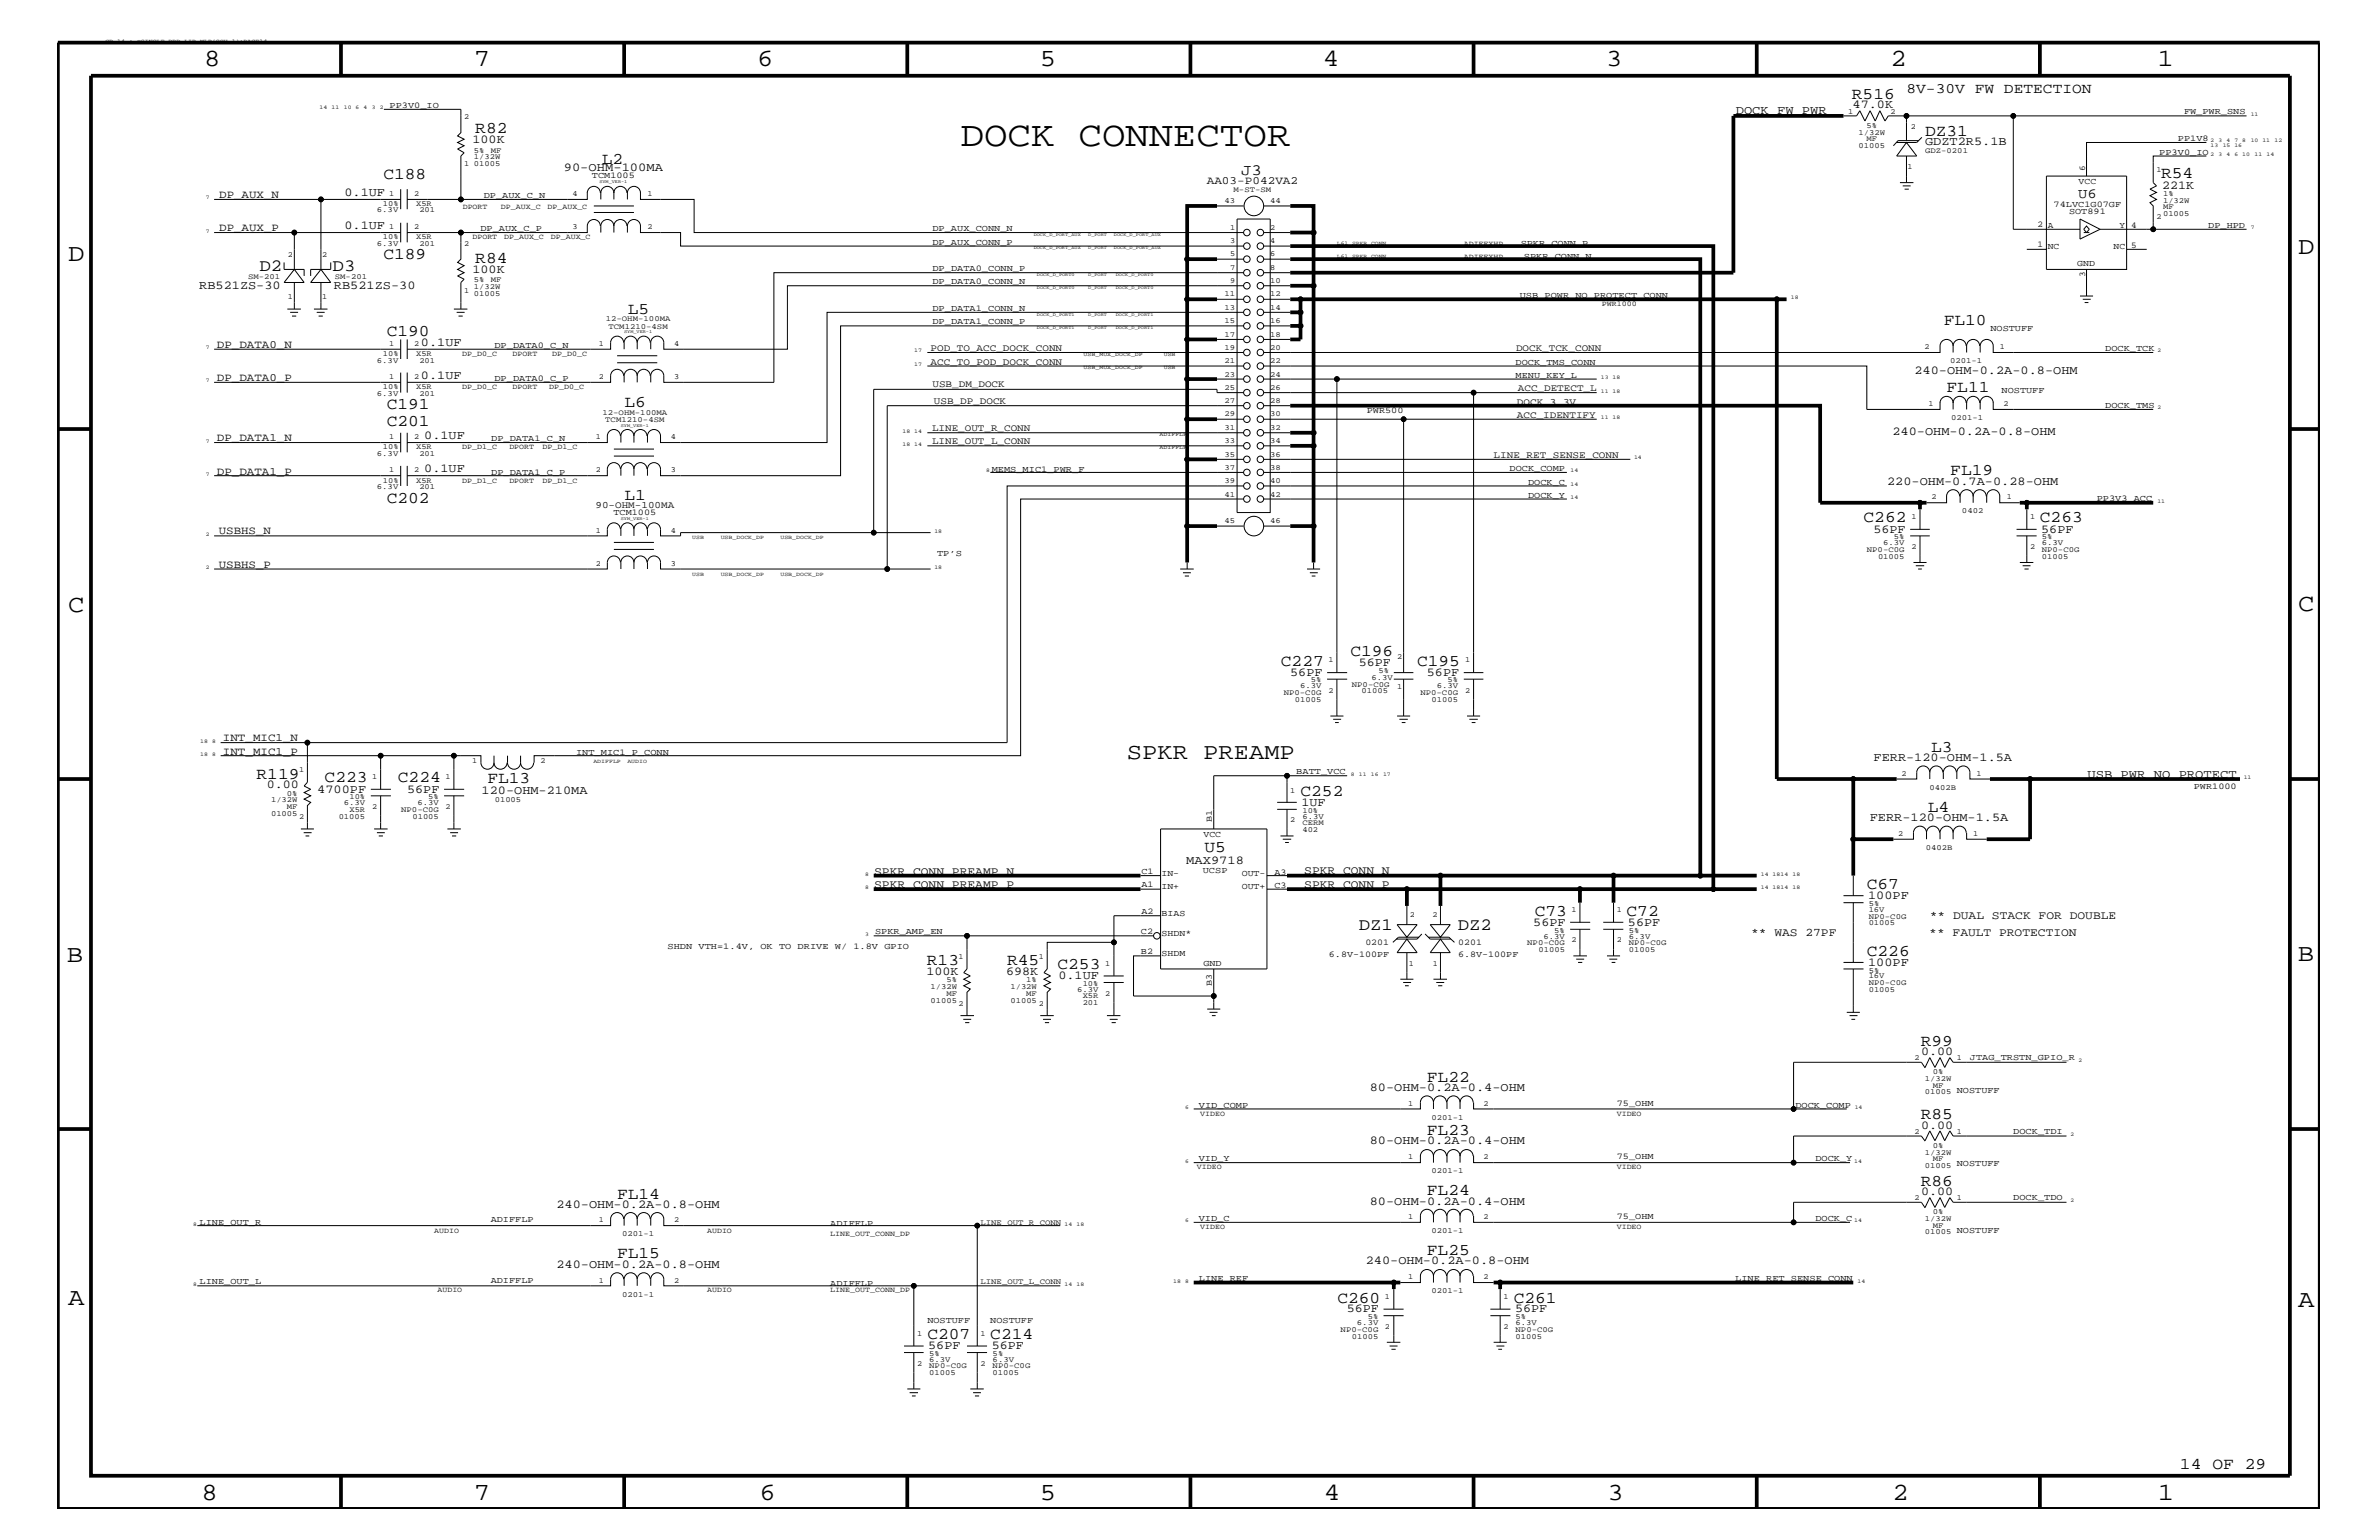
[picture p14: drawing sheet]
<svg xmlns="http://www.w3.org/2000/svg" width="432mm" height="279mm" viewBox="0 0 432 279" stroke-linecap="round" stroke-linejoin="round" font-family="sans-serif">
<defs><g id="words">
<text font-size="6.4" x="174.3" y="26.4">DOCK CONNECTOR</text>
<g font-size="4.5">
<text x="37.1" y="12.1">8</text>
<text x="86" y="12.1">7</text>
<text x="137.4" y="12.1">6</text>
<text x="188.7" y="12.1">5</text>
<text x="240.1" y="12.1">4</text>
<text x="291.5" y="12.1">3</text>
<text x="343.2" y="12.1">2</text>
<text x="391.6" y="12.1">1</text>
<text x="12.4" y="47.3">D</text>
<text x="417.2" y="46.2">D</text>
<text x="12.4" y="111">C</text>
<text x="417.2" y="110.8">C</text>
<text x="12.1" y="174.5">B</text>
<text x="417.1" y="174.4">B</text>
<text x="12.4" y="236.8">A</text>
<text x="417.2" y="237.2">A</text>
<text x="36.6" y="272.1">8</text>
<text x="86" y="272.1">7</text>
<text x="137.8" y="272.1">6</text>
<text x="188.7" y="272.1">5</text>
<text x="240.3" y="272.1">4</text>
<text x="291.8" y="272.1">3</text>
<text x="343.5" y="272.1">2</text>
<text x="391.7" y="272.1">1</text>
</g>
<text font-size="4.1" x="204.6" y="137.8">SPKR PREAMP</text>
<g font-size="3.1">
<text x="47.1" y="49.2">D2</text>
<text x="60.4" y="49.2">D3</text>
<text x="246.6" y="168.7">DZ1</text>
<text x="264.6" y="168.7">DZ2</text>
</g>
<g font-size="3">
<text x="336.1" y="18">R516</text>
<text x="86.3" y="24.2">R82</text>
<text x="109.2" y="29.7">L2</text>
<text x="349.4" y="24.7">DZ31</text>
<text x="69.6" y="32.5">C188</text>
<text x="392.3" y="32.4">R54</text>
<text x="69.6" y="47">C189</text>
<text x="86.3" y="47.8">R84</text>
<text x="114" y="56.9">L5</text>
<text x="352.8" y="59">FL10</text>
<text x="70.2" y="60.9">C190</text>
<text x="353.3" y="71.1">FL11</text>
<text x="70.2" y="74.3">C191</text>
<text x="70.2" y="77.2">C201</text>
<text x="113.4" y="73.9">L6</text>
<text x="354" y="86.2">FL19</text>
<text x="70.2" y="91.2">C202</text>
<text x="113.4" y="90.8">L1</text>
<text x="338.2" y="94.8">C262</text>
<text x="370.2" y="94.8">C263</text>
<text x="245.1" y="119">C196</text>
<text x="232.5" y="120.8">C227</text>
<text x="257.2" y="120.8">C195</text>
<text x="350.5" y="136.4">L3</text>
<text x="46.6" y="141.3">R119</text>
<text x="58.9" y="141.9">C223</text>
<text x="72.2" y="141.9">C224</text>
<text x="88.5" y="142.1">FL13</text>
<text x="236.1" y="144.4">C252</text>
<text x="349.9" y="147.3">L4</text>
<text x="218.6" y="154.6">U5</text>
<text x="338.8" y="161.3">C67</text>
<text x="278.6" y="166.1">C73</text>
<text x="295.2" y="166.1">C72</text>
<text x="338.8" y="173.4">C226</text>
<text x="168.2" y="175.1">R13</text>
<text x="182.8" y="175.1">R45</text>
<text x="191.9" y="175.8">C253</text>
<text x="348.6" y="189.8">R99</text>
<text x="259" y="196.3">FL22</text>
<text x="348.6" y="203.1">R85</text>
<text x="259" y="205.9">FL23</text>
<text x="348.6" y="215.2">R86</text>
<text x="112" y="217.5">FL14</text>
<text x="259" y="216.9">FL24</text>
<text x="259" y="227.7">FL25</text>
<text x="112" y="228.3">FL15</text>
<text x="242.7" y="236.3">C260</text>
<text x="274.7" y="236.3">C261</text>
<text x="168.3" y="242.9">C207</text>
<text x="179.7" y="242.9">C214</text>
<text x="395.7" y="266.5">14 OF 29</text>
</g>
<text font-size="2.9" x="225.3" y="31.8">J3</text>
<text font-size="2.6" x="346" y="16.8">8V-30V FW DETECTION</text>
<text font-size="2.5" x="377.2" y="35.8">U6</text>
<g font-size="2.2">
<text x="315" y="20.8">DOCK_FW_PWR</text>
<text x="336.3" y="19.7">47.0K</text>
<text x="85.8" y="26">100K</text>
<text x="349.4" y="26.4">GDZT2R5.1B</text>
<text x="62.5" y="35.5">0.1UF</text>
<text x="102.3" y="31.1">90-OHM-100MA</text>
<text x="392.4" y="34.2">221K</text>
<text x="62.5" y="41.6">0.1UF</text>
<text x="36.2" y="52.4">RB521ZS-30</text>
<text x="60.6" y="52.4">RB521ZS-30</text>
<text x="85.8" y="49.6">100K</text>
<text x="76.4" y="62.8">0.1UF</text>
<text x="76.4" y="68.8">0.1UF</text>
<text x="347.5" y="67.9">240-OHM-0.2A-0.8-OHM</text>
<text x="77" y="79.7">0.1UF</text>
<text x="343.5" y="78.9">240-OHM-0.2A-0.8-OHM</text>
<text x="77" y="85.7">0.1UF</text>
<text x="342.5" y="87.9">220-OHM-0.7A-0.28-OHM</text>
<text x="340" y="96.6">56PF</text>
<text x="370.5" y="96.6">56PF</text>
<text x="234.2" y="122.6">56PF</text>
<text x="246.6" y="120.8">56PF</text>
<text x="259" y="122.6">56PF</text>
<text x="48.4" y="143">0.00</text>
<text x="57.6" y="143.8">4700PF</text>
<text x="73.9" y="143.8">56PF</text>
<text x="340.1" y="138.1">FERR-120-OHM-1.5A</text>
<text x="378.9" y="141.1">USB_PWR_NO_PROTECT</text>
<text x="87.4" y="144">120-OHM-210MA</text>
<text x="236.2" y="146.2">1UF</text>
<text x="339.4" y="149">FERR-120-OHM-1.5A</text>
<text x="215.3" y="156.7">MAX9718</text>
<text x="339.1" y="163.1">100PF</text>
<text x="278.3" y="168">56PF</text>
<text x="295.5" y="168">56PF</text>
<text x="168.1" y="176.9">100K</text>
<text x="182.6" y="176.9">698K</text>
<text x="192.1" y="177.7">0.1UF</text>
<text x="339.1" y="175.2">100PF</text>
<text x="348.7" y="191.5">0.00</text>
<text x="248.6" y="198">80-OHM-0.2A-0.4-OHM</text>
<text x="248.6" y="207.6">80-OHM-0.2A-0.4-OHM</text>
<text x="348.7" y="204.8">0.00</text>
<text x="101" y="219.1">240-OHM-0.2A-0.8-OHM</text>
<text x="248.6" y="218.6">80-OHM-0.2A-0.4-OHM</text>
<text x="348.7" y="216.9">0.00</text>
<text x="101" y="230">240-OHM-0.2A-0.8-OHM</text>
<text x="247.9" y="229.4">240-OHM-0.2A-0.8-OHM</text>
<text x="244.4" y="238.1">56PF</text>
<text x="275" y="238.1">56PF</text>
<text x="168.5" y="244.8">56PF</text>
<text x="180" y="244.8">56PF</text>
</g>
<g font-size="2.1">
<text x="158.7" y="161.1">SPKR_CONN_PREAMP_P</text>
<text x="158.7" y="158.7">SPKR_CONN_PREAMP_N</text>
<text x="236.7" y="158.6">SPKR_CONN_N</text>
<text x="236.7" y="161.1">SPKR_CONN_P</text>
<text x="350.3" y="166.7">** DUAL STACK FOR DOUBLE</text>
<text x="317.8" y="169.8">** WAS 27PF</text>
<text x="350.2" y="169.8">** FAULT PROTECTION</text>
</g>
<g font-size="2">
<text x="39.8" y="35.9">DP_AUX_N</text>
<text x="219" y="33.5">AA03-P042VA2</text>
<text x="39.8" y="41.9">DP_AUX_P</text>
<text x="39.4" y="63.1">DP_DATA0_N</text>
<text x="39.4" y="69.2">DP_DATA0_P</text>
<text x="39.4" y="80">DP_DATA1_N</text>
<text x="39.4" y="86.1">DP_DATA1_P</text>
<text x="39.7" y="97">USBHS_N</text>
<text x="39.7" y="103.1">USBHS_P</text>
<text x="40.5" y="134.5">INT_MIC1_N</text>
<text x="40.5" y="136.9">INT_MIC1_P</text>
</g>
<g font-size="1.8">
<text x="168.9" y="63.7">POD_TO_ACC_DOCK_CONN</text>
<text x="275.2" y="63.7">DOCK_TCK_CONN</text>
<text x="168.9" y="66.2">ACC_TO_POD_DOCK_CONN</text>
<text x="169.2" y="70.3">USB_DM_DOCK</text>
<text x="275.5" y="71">ACC_DETECT_L</text>
<text x="169.5" y="73.3">USB_DP_DOCK</text>
<text x="275.3" y="75.8">ACC_IDENTIFY</text>
<text x="275.3" y="73.4">DOCK_3_3V</text>
<text x="169.2" y="80.6">LINE_OUT_L_CONN</text>
<text x="169.2" y="78.3">LINE_OUT_R_CONN</text>
<text x="271.1" y="83.1">LINE_RET_SENSE_CONN</text>
<text x="108.1" y="92.1">90-OHM-100MA</text>
</g>
<g font-size="1.6">
<text x="70.7" y="19.6">PP3V0_IO</text>
<text x="396.4" y="20.6">FW_PWR_SNS</text>
<text x="391.9" y="28.1">PP3V0_IO</text>
<text x="395.3" y="25.6">PP1V8</text>
<text x="87.8" y="35.9">DP_AUX_C_N</text>
<text x="107.4" y="32.4">TCM1005</text>
<text x="377.3" y="33.5">VCC</text>
<text x="378.5" y="31.1" transform="rotate(-90 378.5 31.1)">6</text>
<text x="87.2" y="41.9">DP_AUX_C_P</text>
<text x="169.2" y="41.9">DP_AUX_CONN_N</text>
<text x="369.8" y="41.3">2</text>
<text x="371.7" y="41.3">A</text>
<text x="372.7" y="37.5">74LVC1G07GF</text>
<text x="375.5" y="38.9">SOT891</text>
<text x="384.7" y="41.3">Y</text>
<text x="386.8" y="41.3">4</text>
<text x="400.8" y="41.3">DP_HPD</text>
<text x="169.2" y="44.4">DP_AUX_CONN_P</text>
<text x="276" y="44.6">SPKR_CONN_P</text>
<text x="276.6" y="47">SPKR_CONN_N</text>
<text x="369.8" y="44.8">1</text>
<text x="371.7" y="45.2">NC</text>
<text x="383.6" y="45.2">NC</text>
<text x="386.8" y="45">5</text>
<text x="169.2" y="49.2">DP_DATA0_CONN_P</text>
<text x="169.2" y="51.6">DP_DATA0_CONN_N</text>
<text x="377" y="48.2">GND</text>
<text x="378.5" y="50.3" transform="rotate(-90 378.5 50.3)">3</text>
<text x="169.2" y="58.9">DP_DATA1_CONN_P</text>
<text x="169.2" y="56.5">DP_DATA1_CONN_N</text>
<text x="275.8" y="54">USB_POWR_NO_PROTECT_CONN</text>
<text x="89.7" y="63.1">DP_DATA0_C_N</text>
<text x="361.3" y="60.1">NOSTUFF</text>
<text x="382.1" y="63.7">DOCK_TCK</text>
<text x="89.7" y="69.2">DP_DATA0_C_P</text>
<text x="275.1" y="66.2">DOCK_TMS_CONN</text>
<text x="275.1" y="68.5">MENU_KEY_L</text>
<text x="363.3" y="71.3">NOSTUFF</text>
<text x="248.1" y="74.9">PWR500</text>
<text x="382.1" y="74">DOCK_TMS</text>
<text x="89.2" y="80">DP_DATA1_C_N</text>
<text x="89.2" y="86.1">DP_DATA1_C_P</text>
<text x="180" y="85.7">MEMS_MIC1_PWR_F</text>
<text x="274" y="85.5">DOCK_COMP</text>
<text x="277.4" y="87.9">DOCK_C</text>
<text x="111.3" y="93.5">TCM1005</text>
<text x="277.4" y="90.4">DOCK_Y</text>
<text x="380.6" y="91">PP3V3_ACC</text>
<text x="170.1" y="100.9">TP’S</text>
<text x="104.6" y="136.9">INT_MIC1_P_CONN</text>
<text x="235.3" y="140.5">BATT_VCC</text>
<text x="398.2" y="143.2">PWR1000</text>
<text x="220" y="149.2" transform="rotate(-90 220 149.2)">B1</text>
<text x="218.4" y="151.9">VCC</text>
<text x="207.2" y="158.5">C1</text>
<text x="207.2" y="161">A1</text>
<text x="210.8" y="158.9">IN-</text>
<text x="210.8" y="161.3">IN+</text>
<text x="218.3" y="158.4">UCSP</text>
<text x="225.4" y="158.9">OUT-</text>
<text x="225.4" y="161.3">OUT+</text>
<text x="231.3" y="158.7">A3</text>
<text x="231.3" y="161.1">C3</text>
<text x="207.2" y="165.9">A2</text>
<text x="210.8" y="166.1">BIAS</text>
<text x="121.2" y="172.2">SHDN VTH=1.4V, OK TO DRIVE W/ 1.8V GPIO</text>
<text x="158.8" y="169.5">SPKR_AMP_EN</text>
<text x="207.1" y="173.1">B2</text>
<text x="207.1" y="169.4">C2</text>
<text x="210.8" y="173.4">SHDM</text>
<text x="210.8" y="169.8">SHDN*</text>
<text x="241.2" y="173.6">6.8V-100PF</text>
<text x="247.8" y="171.5">0201</text>
<text x="264.7" y="173.6">6.8V-100PF</text>
<text x="264.7" y="171.5">0201</text>
<text x="218.4" y="175.2">GND</text>
<text x="220" y="178.8" transform="rotate(-90 220 178.8)">B3</text>
<text x="357.5" y="192.4">JTAG_TRSTN_GPIO_R</text>
<text x="217.6" y="201">VID_COMP</text>
<text x="293.5" y="200.6">75_OHM</text>
<text x="325.9" y="201">DOCK_COMP</text>
<text x="365.4" y="205.8">DOCK_TDI</text>
<text x="217.6" y="210.7">VID_Y</text>
<text x="293.5" y="210.3">75_OHM</text>
<text x="329.5" y="210.7">DOCK_Y</text>
<text x="89.1" y="221.8">ADIFFLP</text>
<text x="217.6" y="221.5">VID_C</text>
<text x="293.5" y="221.2">75_OHM</text>
<text x="329.5" y="221.5">DOCK_C</text>
<text x="365.4" y="217.8">DOCK_TDO</text>
<text x="36.2" y="222.2">LINE_OUT_R</text>
<text x="150.7" y="222.4">ADIFFLP</text>
<text x="36.2" y="233">LINE_OUT_L</text>
<text x="89.1" y="232.7">ADIFFLP</text>
<text x="150.7" y="233.3">ADIFFLP</text>
<text x="217.6" y="232.4">LINE_REF</text>
<text x="315" y="232.4">LINE_RET_SENSE_CONN</text>
<text x="168.3" y="240">NOSTUFF</text>
<text x="179.7" y="240">NOSTUFF</text>
</g>
<g font-size="1.4">
<text x="84.2" y="21.6">2</text>
<text x="335.4" y="20.7">1</text>
<text x="338.8" y="23.2">5%</text>
<text x="343.2" y="20.7">2</text>
<text x="346.8" y="23.5">2</text>
<text x="86" y="27.7">5%</text>
<text x="86" y="28.9">1/32W</text>
<text x="89.1" y="27.7">MF</text>
<text x="337.4" y="24.4">1/32W</text>
<text x="337.4" y="26.9">01005</text>
<text x="338.8" y="25.6">MF</text>
<text x="349.4" y="27.7">GDZ-0201</text>
<text x="70.6" y="35.5">1</text>
<text x="75.2" y="35.5">2</text>
<text x="84.2" y="30.1">1</text>
<text x="86" y="30.1">01005</text>
<text x="103.9" y="35.5">4</text>
<text x="117.5" y="35.5">1</text>
<text x="223.9" y="34.9">M-ST-SM</text>
<text x="346.2" y="30.7">1</text>
<text x="391.4" y="31.3">1</text>
<text x="392.6" y="35.5">1%</text>
<text x="68.4" y="38.6">6.3V</text>
<text x="69.5" y="37.4">10%</text>
<text x="70.6" y="41.6">1</text>
<text x="75.2" y="41.6">2</text>
<text x="75.5" y="37.4">X5R</text>
<text x="76.1" y="38.6">201</text>
<text x="84" y="38">DPORT</text>
<text x="90.9" y="38">DP_AUX_C</text>
<text x="99.4" y="38">DP_AUX_C</text>
<text x="103.9" y="41.6">3</text>
<text x="117.5" y="41.6">2</text>
<text x="222.3" y="36.9">43</text>
<text x="223.3" y="41.7">1</text>
<text x="230.5" y="41.7">2</text>
<text x="230.5" y="36.9">44</text>
<text x="391.4" y="39.7">2</text>
<text x="392.6" y="38">MF</text>
<text x="392.6" y="36.8">1/32W</text>
<text x="392.6" y="39.1">01005</text>
<text x="52.2" y="46.7">2</text>
<text x="58.5" y="46.7">2</text>
<text x="68.4" y="44.6">6.3V</text>
<text x="69.5" y="43.4">10%</text>
<text x="75.5" y="43.4">X5R</text>
<text x="76.1" y="44.6">201</text>
<text x="84.2" y="44.6">2</text>
<text x="85.8" y="43.4">DPORT</text>
<text x="91.5" y="43.4">DP_AUX_C</text>
<text x="100" y="43.4">DP_AUX_C</text>
<text x="223.3" y="44.1">3</text>
<text x="223.3" y="46.5">5</text>
<text x="230.5" y="44.1">4</text>
<text x="230.5" y="46.5">6</text>
<text x="265.7" y="47">ADIFFXHP</text>
<text x="265.7" y="44.6">ADIFFXHP</text>
<text x="45" y="50.6">SM-201</text>
<text x="60.8" y="50.6">SM-201</text>
<text x="84.2" y="53.1">1</text>
<text x="86" y="51.3">5%</text>
<text x="86" y="52.4">1/32W</text>
<text x="86" y="53.7">01005</text>
<text x="89.1" y="51.3">MF</text>
<text x="222.3" y="53.8">11</text>
<text x="223.3" y="49">7</text>
<text x="223.3" y="51.4">9</text>
<text x="230.5" y="49">8</text>
<text x="230.5" y="51.4">10</text>
<text x="230.5" y="53.8">12</text>
<text x="52.2" y="54.3">1</text>
<text x="58.5" y="54.3">1</text>
<text x="109.9" y="58.3">12-OHM-100MA</text>
<text x="110.4" y="59.6">TCM1210-4SM</text>
<text x="222.3" y="56.2">13</text>
<text x="222.3" y="58.6">15</text>
<text x="230.5" y="56.2">14</text>
<text x="230.5" y="58.6">16</text>
<text x="290.7" y="55.5">PWR1000</text>
<text x="68.4" y="65.8">6.3V</text>
<text x="69.5" y="64.5">10%</text>
<text x="70.6" y="62.8">1</text>
<text x="75.2" y="62.8">2</text>
<text x="75.5" y="64.5">X5R</text>
<text x="76.1" y="65.8">201</text>
<text x="83.9" y="64.5">DP_D0_C</text>
<text x="93" y="64.5">DPORT</text>
<text x="100.2" y="64.5">DP_D0_C</text>
<text x="108.7" y="62.8">1</text>
<text x="122.3" y="62.8">4</text>
<text x="222.3" y="61.1">17</text>
<text x="222.3" y="63.4">19</text>
<text x="222.3" y="65.9">21</text>
<text x="230.5" y="61.1">18</text>
<text x="230.5" y="63.4">20</text>
<text x="230.5" y="65.9">22</text>
<text x="349.3" y="63.4">2</text>
<text x="353.9" y="65.9">0201-1</text>
<text x="363" y="63.4">1</text>
<text x="68.4" y="71.8">6.3V</text>
<text x="69.5" y="70.6">10%</text>
<text x="70.6" y="68.8">1</text>
<text x="75.2" y="68.8">2</text>
<text x="75.5" y="70.6">X5R</text>
<text x="76.1" y="71.8">201</text>
<text x="83.9" y="70.6">DP_D0_C</text>
<text x="93" y="70.6">DPORT</text>
<text x="99.7" y="70.6">DP_D0_C</text>
<text x="108.7" y="68.8">2</text>
<text x="122.3" y="68.8">3</text>
<text x="222.3" y="68.4">23</text>
<text x="222.3" y="70.7">25</text>
<text x="230.5" y="68.4">24</text>
<text x="230.5" y="70.7">26</text>
<text x="109.3" y="75.2">12-OHM-100MA</text>
<text x="109.9" y="76.6">TCM1210-4SM</text>
<text x="222.3" y="73.2">27</text>
<text x="222.3" y="75.6">29</text>
<text x="230.5" y="73.2">28</text>
<text x="230.5" y="75.6">30</text>
<text x="350" y="73.6">1</text>
<text x="354.1" y="76.1">0201-1</text>
<text x="363.6" y="73.6">2</text>
<text x="68.4" y="82.7">6.3V</text>
<text x="69.5" y="81.5">10%</text>
<text x="70.6" y="79.7">1</text>
<text x="75.2" y="79.7">2</text>
<text x="75.5" y="81.5">X5R</text>
<text x="76.1" y="82.7">201</text>
<text x="83.9" y="81.5">DP_D1_C</text>
<text x="92.5" y="81.5">DPORT</text>
<text x="98.5" y="81.5">DP_D1_C</text>
<text x="108.1" y="79.7">1</text>
<text x="121.8" y="79.7">4</text>
<text x="222.3" y="78">31</text>
<text x="222.3" y="80.4">33</text>
<text x="222.3" y="82.8">35</text>
<text x="230.5" y="78">32</text>
<text x="230.5" y="80.4">34</text>
<text x="230.5" y="82.8">36</text>
<text x="68.4" y="88.8">6.3V</text>
<text x="69.5" y="87.6">10%</text>
<text x="70.6" y="85.7">1</text>
<text x="75.2" y="85.7">2</text>
<text x="75.5" y="87.6">X5R</text>
<text x="76.1" y="88.8">201</text>
<text x="83.9" y="87.6">DP_D1_C</text>
<text x="92.5" y="87.6">DPORT</text>
<text x="98.5" y="87.6">DP_D1_C</text>
<text x="108.1" y="85.7">2</text>
<text x="121.8" y="85.7">3</text>
<text x="222.3" y="85.3">37</text>
<text x="222.3" y="87.7">39</text>
<text x="230.5" y="85.3">38</text>
<text x="230.5" y="87.7">40</text>
<text x="222.3" y="90.1">41</text>
<text x="222.3" y="94.9">45</text>
<text x="230.5" y="90.1">42</text>
<text x="230.5" y="94.9">46</text>
<text x="347" y="94.2">1</text>
<text x="350.6" y="90.5">2</text>
<text x="356.1" y="93.1">0402</text>
<text x="364.2" y="90.5">1</text>
<text x="368.5" y="94.2">1</text>
<text x="108.1" y="96.6">1</text>
<text x="121.8" y="96.6">4</text>
<text x="338.8" y="100.1">NP0-C0G</text>
<text x="340.9" y="101.4">01005</text>
<text x="341.8" y="98.9">6.3V</text>
<text x="343.7" y="97.8">5%</text>
<text x="347" y="99.7">2</text>
<text x="368.5" y="99.7">2</text>
<text x="370.6" y="97.8">5%</text>
<text x="370.6" y="100.1">NP0-C0G</text>
<text x="370.6" y="98.9">6.3V</text>
<text x="370.6" y="101.4">01005</text>
<text x="108.1" y="102.6">2</text>
<text x="121.8" y="102.6">3</text>
<text x="253.6" y="119.6">2</text>
<text x="236" y="124.9">6.3V</text>
<text x="237.9" y="123.8">5%</text>
<text x="241.1" y="120.2">1</text>
<text x="241.1" y="125.7">2</text>
<text x="245.4" y="124.6">NP0-C0G</text>
<text x="247.1" y="125.8">01005</text>
<text x="248.9" y="123.4">6.3V</text>
<text x="250.2" y="122">5%</text>
<text x="253.6" y="125.1">1</text>
<text x="260.8" y="124.9">6.3V</text>
<text x="262.7" y="123.8">5%</text>
<text x="265.9" y="120.2">1</text>
<text x="265.9" y="125.7">2</text>
<text x="233" y="126.1">NP0-C0G</text>
<text x="235" y="127.4">01005</text>
<text x="257.8" y="126.1">NP0-C0G</text>
<text x="259.8" y="127.4">01005</text>
<text x="54.3" y="140.2">1</text>
<text x="67.6" y="141.3">1</text>
<text x="80.9" y="141.3">1</text>
<text x="85.7" y="138.4">1</text>
<text x="98.1" y="138.4">2</text>
<text x="234.2" y="143.8">1</text>
<text x="345.1" y="140.7">2</text>
<text x="350.2" y="143.3">0402B</text>
<text x="358.7" y="140.7">1</text>
<text x="49.2" y="145.6">1/32W</text>
<text x="49.2" y="148">01005</text>
<text x="52.1" y="144.4">0%</text>
<text x="52.1" y="146.8">MF</text>
<text x="54.3" y="148.6">2</text>
<text x="61.5" y="148.5">01005</text>
<text x="62.4" y="146.1">6.3V</text>
<text x="63.4" y="147.3">X5R</text>
<text x="63.4" y="145">10%</text>
<text x="67.6" y="146.8">2</text>
<text x="72.8" y="147.3">NP0-C0G</text>
<text x="74.8" y="148.5">01005</text>
<text x="75.8" y="146.1">6.3V</text>
<text x="77.7" y="145">5%</text>
<text x="80.9" y="146.8">2</text>
<text x="89.8" y="145.5">01005</text>
<text x="234.2" y="149.2">2</text>
<text x="236.4" y="149.7">CERM</text>
<text x="236.4" y="148.5">6.3V</text>
<text x="236.4" y="147.4">10%</text>
<text x="236.4" y="150.9">402</text>
<text x="344.5" y="151.7">2</text>
<text x="349.5" y="154.2">0402B</text>
<text x="358.1" y="151.7">1</text>
<text x="255.9" y="166.4">2</text>
<text x="260" y="166.4">2</text>
<text x="285.2" y="165.6">1</text>
<text x="293.5" y="165.6">1</text>
<text x="339.2" y="164.4">5%</text>
<text x="339.2" y="166.7">NP0-C0G</text>
<text x="339.2" y="165.5">16V</text>
<text x="339.2" y="167.8">01005</text>
<text x="277.2" y="171.5">NP0-C0G</text>
<text x="279.2" y="172.7">01005</text>
<text x="280.2" y="170.3">6.3V</text>
<text x="282.1" y="169.2">5%</text>
<text x="285.2" y="171">2</text>
<text x="293.5" y="171">2</text>
<text x="295.7" y="169.2">5%</text>
<text x="295.7" y="170.3">6.3V</text>
<text x="295.7" y="171.5">NP0-C0G</text>
<text x="295.7" y="172.7">01005</text>
<text x="168.9" y="179.4">1/32W</text>
<text x="171.8" y="178.3">5%</text>
<text x="174" y="174">1</text>
<text x="183.4" y="179.4">1/32W</text>
<text x="186.3" y="178.3">1%</text>
<text x="188.6" y="174">1</text>
<text x="195.5" y="179.9">6.3V</text>
<text x="196.5" y="178.8">10%</text>
<text x="200.6" y="175.2">1</text>
<text x="255.7" y="175.2">1</text>
<text x="260.1" y="175.2">1</text>
<text x="339.2" y="176.5">5%</text>
<text x="339.2" y="178.8">NP0-C0G</text>
<text x="339.2" y="177.5">16V</text>
<text x="339.2" y="179.9">01005</text>
<text x="168.9" y="181.9">01005</text>
<text x="171.8" y="180.7">MF</text>
<text x="174" y="182.5">2</text>
<text x="183.4" y="181.9">01005</text>
<text x="186.3" y="180.7">MF</text>
<text x="188.6" y="182.5">2</text>
<text x="196.5" y="182.4">201</text>
<text x="196.5" y="181.1">X5R</text>
<text x="200.6" y="180.7">2</text>
<text x="347.5" y="192.4">2</text>
<text x="349.4" y="196.1">1/32W</text>
<text x="350.8" y="194.9">0%</text>
<text x="350.8" y="197.4">MF</text>
<text x="355.2" y="192.4">1</text>
<text x="217.8" y="202.5">VIDEO</text>
<text x="255.6" y="200.6">1</text>
<text x="259.8" y="203.1">0201-1</text>
<text x="269.2" y="200.6">2</text>
<text x="293.5" y="202.5">VIDEO</text>
<text x="349.4" y="198.6">01005 NOSTUFF</text>
<text x="347.5" y="205.7">2</text>
<text x="349.4" y="209.5">1/32W</text>
<text x="350.8" y="208.2">0%</text>
<text x="355.2" y="205.7">1</text>
<text x="217.3" y="212.1">VIDEO</text>
<text x="255.6" y="210.3">1</text>
<text x="259.8" y="212.9">0201-1</text>
<text x="269.2" y="210.3">2</text>
<text x="293.5" y="212.1">VIDEO</text>
<text x="349.4" y="211.9">01005 NOSTUFF</text>
<text x="350.8" y="210.7">MF</text>
<text x="108.7" y="221.8">1</text>
<text x="122.3" y="221.8">2</text>
<text x="255.6" y="221.2">1</text>
<text x="269.2" y="221.2">2</text>
<text x="347.5" y="217.8">2</text>
<text x="349.4" y="221.5">1/32W</text>
<text x="350.8" y="220.3">0%</text>
<text x="355.2" y="217.8">1</text>
<text x="78.8" y="223.6">AUDIO</text>
<text x="112.9" y="224.3">0201-1</text>
<text x="128.4" y="223.6">AUDIO</text>
<text x="150.7" y="224.2">LINE_OUT_CONN_DP</text>
<text x="178" y="222.2">LINE_OUT_R_CONN</text>
<text x="217.8" y="223">VIDEO</text>
<text x="259.8" y="223.7">0201-1</text>
<text x="293.5" y="223">VIDEO</text>
<text x="349.4" y="224">01005 NOSTUFF</text>
<text x="350.8" y="222.8">MF</text>
<text x="108.7" y="232.7">1</text>
<text x="122.3" y="232.7">2</text>
<text x="178" y="233">LINE_OUT_L_CONN</text>
<text x="255.6" y="232.1">1</text>
<text x="269.2" y="232.1">2</text>
<text x="79.4" y="234.5">AUDIO</text>
<text x="112.9" y="235.2">0201-1</text>
<text x="128.4" y="234.5">AUDIO</text>
<text x="150.7" y="234.5">LINE_OUT_CONN_DP</text>
<text x="248.2" y="239.3">5%</text>
<text x="251.4" y="235.7">1</text>
<text x="259.8" y="234.6">0201-1</text>
<text x="272.9" y="235.7">1</text>
<text x="275.1" y="239.3">5%</text>
<text x="166.5" y="242.3">1</text>
<text x="168.7" y="246">5%</text>
<text x="178" y="242.3">1</text>
<text x="180.2" y="246">5%</text>
<text x="243.3" y="241.7">NP0-C0G</text>
<text x="245.4" y="242.9">01005</text>
<text x="246.3" y="240.4">6.3V</text>
<text x="251.4" y="241.2">2</text>
<text x="272.9" y="241.2">2</text>
<text x="275.1" y="240.4">6.3V</text>
<text x="275.1" y="241.7">NP0-C0G</text>
<text x="275.1" y="242.9">01005</text>
<text x="166.5" y="247.8">2</text>
<text x="168.7" y="248.3">NP0-C0G</text>
<text x="168.7" y="247.1">6.3V</text>
<text x="168.7" y="249.5">01005</text>
<text x="178" y="247.8">2</text>
<text x="180.2" y="248.3">NP0-C0G</text>
<text x="180.2" y="247.1">6.3V</text>
<text x="180.2" y="249.5">01005</text>
</g>
<g font-size="1">
<text x="19.1" y="7.7">CR-14</text>
<text x="23.4" y="7.7">:</text>
<text x="24.9" y="7.7">@SINGLE_BRD_LIB.MLB(SCH_1):PAGE14</text>
<text x="58" y="19.8">14</text>
<text x="60.2" y="19.8">11</text>
<text x="62.4" y="19.8">10 6</text>
<text x="66" y="19.8">4</text>
<text x="67.5" y="19.8">3</text>
<text x="68.9" y="19.8">2</text>
<text x="408.5" y="21">11</text>
<text x="401.2" y="28.3">2</text>
<text x="401.2" y="25.9">2</text>
<text x="401.2" y="26.7">13</text>
<text x="402.7" y="28.3">3</text>
<text x="402.7" y="25.9">3</text>
<text x="403.4" y="26.7">15 16</text>
<text x="404.1" y="28.3">4</text>
<text x="404.1" y="25.9">4</text>
<text x="405.6" y="28.3">6</text>
<text x="405.6" y="25.9">7</text>
<text x="407" y="28.3">10</text>
<text x="407" y="25.9">8</text>
<text x="408.5" y="25.9">10 11</text>
<text x="409.2" y="28.3">11</text>
<text x="411.4" y="28.3">14</text>
<text x="412.8" y="25.9">12</text>
<text x="37.3" y="36.2">7</text>
<text x="408.5" y="41.6">7</text>
<text x="37.3" y="42.2">7</text>
<text x="242.7" y="46.8">L61_SPKR_CONN</text>
<text x="242.7" y="44.5">L61_SPKR_CONN</text>
<text x="325" y="54.3">18</text>
<text x="37.3" y="63.4">7</text>
<text x="165.9" y="64">17</text>
<text x="196.7" y="64.5">USB_MUX_DOCK_DP</text>
<text x="211.2" y="64.5">USB</text>
<text x="391.6" y="64">2</text>
<text x="37.3" y="69.4">7</text>
<text x="165.9" y="66.4">17</text>
<text x="196.7" y="67">USB_MUX_DOCK_DP</text>
<text x="211.2" y="67">USB</text>
<text x="290.6" y="68.8">13 18</text>
<text x="290.6" y="71.2">11 18</text>
<text x="290.6" y="76.1">11 18</text>
<text x="391.6" y="74.3">2</text>
<text x="37.3" y="80.3">7</text>
<text x="163.8" y="80.9">18 14</text>
<text x="163.8" y="78.5">18 14</text>
<text x="210.5" y="81.5">ADIFFLP</text>
<text x="210.5" y="79.1">ADIFFLP</text>
<text x="296.6" y="83.3">14</text>
<text x="37.3" y="86.3">7</text>
<text x="179" y="85.7">8</text>
<text x="285.1" y="85.7">14</text>
<text x="285.1" y="88.2">14</text>
<text x="285.1" y="90.5">14</text>
<text x="391.6" y="91.2">11</text>
<text x="37.3" y="97.2">2</text>
<text x="125.6" y="97.8">USB</text>
<text x="130.8" y="97.8">USB_DOCK_DP</text>
<text x="141.6" y="97.8">USB_DOCK_DP</text>
<text x="169.6" y="96.6">18</text>
<text x="37.3" y="103.2">2</text>
<text x="125.6" y="104.5">USB</text>
<text x="130.8" y="104.5">USB_DOCK_DP</text>
<text x="141.6" y="104.5">USB_DOCK_DP</text>
<text x="169.6" y="103.2">18</text>
<text x="36.3" y="134.7">18</text>
<text x="36.3" y="137.1">18</text>
<text x="38.5" y="134.7">8</text>
<text x="38.5" y="137.1">8</text>
<text x="107.7" y="138.4">ADIFFLP</text>
<text x="113.9" y="138.4">AUDIO</text>
<text x="245.2" y="140.7">8</text>
<text x="246.6" y="140.7">11</text>
<text x="248.8" y="140.7">16</text>
<text x="251" y="140.7">17</text>
<text x="407.2" y="141.3">11</text>
<text x="157.1" y="161.3">8</text>
<text x="157.1" y="158.9">8</text>
<text x="319.6" y="158.9">14 18 14</text>
<text x="319.6" y="161.3">14 18 14</text>
<text x="325.4" y="158.9">18</text>
<text x="325.4" y="161.3">18</text>
<text x="157.1" y="169.8">3</text>
<text x="377.3" y="192.7">2</text>
<text x="215.1" y="201.2">6</text>
<text x="336.6" y="201.2">14</text>
<text x="375.8" y="206.1">2</text>
<text x="215.1" y="210.9">6</text>
<text x="336.6" y="210.9">14</text>
<text x="215.1" y="221.8">6</text>
<text x="336.5" y="221.8">14</text>
<text x="375.8" y="218.1">2</text>
<text x="35.1" y="222.4">8</text>
<text x="193.2" y="222.4">14</text>
<text x="195.4" y="222.4">18</text>
<text x="35.1" y="233.3">8</text>
<text x="193.2" y="233.3">14</text>
<text x="195.4" y="233.3">18</text>
<text x="212.9" y="232.7">18</text>
<text x="215.1" y="232.7">8</text>
<text x="337.1" y="232.7">14</text>
</g>
<g font-size=".8">
<text x="108.8" y="33.2">SYM_VER-1</text>
<text x="187.6" y="42.8">DOCK_D_PORT_AUX</text>
<text x="187.6" y="45.2">DOCK_D_PORT_AUX</text>
<text x="197.5" y="42.8">D_PORT</text>
<text x="197.5" y="45.2">D_PORT</text>
<text x="202.2" y="42.8">DOCK_D_PORT_AUX</text>
<text x="202.2" y="45.2">DOCK_D_PORT_AUX</text>
<text x="188.2" y="50.1">DOCK_D_PORT0</text>
<text x="188.2" y="52.4">DOCK_D_PORT0</text>
<text x="197.5" y="50.1">D_PORT</text>
<text x="197.5" y="52.4">D_PORT</text>
<text x="202.5" y="50.1">DOCK_D_PORT0</text>
<text x="202.5" y="52.4">DOCK_D_PORT0</text>
<text x="188.2" y="59.7">DOCK_D_PORT1</text>
<text x="188.2" y="57.3">DOCK_D_PORT1</text>
<text x="197.5" y="59.7">D_PORT</text>
<text x="197.5" y="57.3">D_PORT</text>
<text x="202.5" y="59.7">DOCK_D_PORT1</text>
<text x="202.5" y="57.3">DOCK_D_PORT1</text>
<text x="113.3" y="60.5">SYM_VER-1</text>
<text x="112.7" y="77.4">SYM_VER-1</text>
<text x="112.7" y="94.3">SYM_VER-1</text>
</g>
</g></defs>
<g fill="none" stroke="#000" stroke-width=".18">
<path d="M69.7 19.8h14v4.3l-.6 .6 1.1 .6-1.1 .6 1.1 .5-1.1 .6 1.1 .7-.5 .6v7.9M38.9 36.2h33.8M58.3 36.2v12.7l1.7 2.4h-3.6l1.9-2.4M72.7 34.3v3.7M73.9 34.3v3.7M106.6 34.9v1.3h-32.7M106.6 35a1.19 1.19 0 0 1 1.2-1.2 1.19 1.19 0 0 1 1.2 1.2M107.8 37.4h7.3M107.8 38.6h7.3M109.1 35a1.19 1.19 0 0 1 1.1-1.2 1.19 1.19 0 0 1 1.2 1.2 1.19 1.19 0 0 1 1.2-1.2 1.19 1.19 0 0 1 1.2 1.2M109.1 34.9v1.3M111.4 34.9v1.3"/>
<path d="M113.9 35a1.19 1.19 0 0 1 1.2-1.2 1.19 1.19 0 0 1 1.1 1.2M113.9 34.9v1.3M116.2 34.9v1.3h9.8v6h99.7M220.9 37.4h4.8M224.5 39.7h6v53.3h-6zM229.4 37.4h4.8M334.6 21h2.4l.6-.9 .9 1.9 .9-1.9 1 1.9 .8-1.9 .9 1.9 .6-1h3.3M344.8 33.1h2.5M345.4 33.7h1.4M345.7 34.3h.8M346 25.9l1.9 2.4h-3.6zM346 28.3v4.8"/>
<path d="M348.2 25.5h-3.7l-.8 .9M348.8 24.9l-.9 1h-3.6M365.4 21h-19.4v4.5M365.4 21h42.4M365.4 21v20.6h12.1M371.4 31.9h14.6v17h-14.6zM400.5 28.3h-9.7v4.8l.6 .6-1.2 .6 1.2 .6-1.2 .6 1.2 .7-1.2 .6 .6 .6v4.2M400.5 25.9h-21.8v6M38.9 42.2h14.5M51.6 47.6v1.3h3.6v1.2M52.2 56.1h2.4M52.7 56.7h1.4"/>
<path d="M53 57.3h.8M53.4 51.3v4.8M57 56.1h2.4M57.5 56.7h1.4M57.8 57.3h.8M58.3 51.3v4.8M60 47.6v1.3h-3.6v1.2M72.7 42.2h-19.3v6.7l-1.8 2.4h3.6l-1.8-2.4M72.7 40.4v3.6M73.9 42.2h9.8v4.8l-.6 .6 1.1 .6-1.1 .7 1.1 .6-1.1 .6 1.1 .6-.5 .6v4.8M73.9 40.4v3.6M82.4 56.1h2.4"/>
<path d="M82.9 56.7h1.4M83.2 57.3h.8M109 41a1.19 1.19 0 0 0-1.2-1.2 1.19 1.19 0 0 0-1.2 1.2v1.2h-22.9M111.4 41a1.19 1.19 0 0 1 1.2-1.2 1.19 1.19 0 0 1 1.2 1.2M111.4 41a1.19 1.19 0 0 0-1.2-1.2 1.19 1.19 0 0 0-1.1 1.2v1.2M111.4 41v1.2M113.9 42.2v-1.2a1.19 1.19 0 0 1 1.2-1.2 1.19 1.19 0 0 1 1.1 1.2v1.2h7.3v2.4h102.2M220.9 54.3h4.8M220.9 47h4.8M225.7 49.5h-85.2v19.9h-20v-1.2a1.19 1.19 0 0 0-1.2-1.2 1.19 1.19 0 0 0-1.2 1.2v1.2M225.7 51.8h-82.8v11.6h-22.4v-1.2a1.19 1.19 0 0 0-1.2-1.2 1.19 1.19 0 0 0-1.2 1.2v1.2M225.7 59.1h-73.1v27.2h-32.7v-1.2a1.19 1.19 0 0 0-1.2-1.2 1.19 1.19 0 0 0-1.2 1.2v1.2"/>
<path d="M225.7 56.7h-75.6v23.6h-30.2v-1.2a1.19 1.19 0 0 0-1.2-1.2 1.19 1.19 0 0 0-1.2 1.2v1.2M229.4 59.1h4.8M229.4 54.3h4.8M229.4 56.7h4.8M229.4 51.8h4.8M229.4 49.5h4.8M229.4 47h4.8M229.4 44.6h4.8M229.4 42.2h4.8M367.9 45.2h3.5M377.5 53.7h2.4M378 54.3h1.5"/>
<path d="M378.2 42.2h1M378.4 54.9h.7M378.7 41l.5 .6-.5 .6-.5-.6zM378.7 48.9v4.8M381.2 41.6l-3.7 1.8v-3.7l3.7 1.9h26.6M386 45.2h3.6M38.9 63.4h33.8M38.9 69.4h33.8M72.7 61.6v3.5M72.7 67.6v3.6M72.7 78.5v3.6M73.9 61.6v3.5"/>
<path d="M73.9 67.6v3.6M73.9 78.5v3.6M112 64.5h7.3M112 65.8h7.3M112.6 79.1a1.19 1.19 0 0 0-1.2-1.2 1.19 1.19 0 0 0-1.2 1.2v1.2h-36.3M113.2 62.2a1.19 1.19 0 0 0-1.2-1.2 1.19 1.19 0 0 0-1.2 1.2v1.2h-36.9M113.2 68.2a1.19 1.19 0 0 0-1.2-1.2 1.19 1.19 0 0 0-1.2 1.2v1.2h-36.9M115.1 79.1a1.19 1.19 0 0 1 1.1-1.2 1.19 1.19 0 0 1 1.2 1.2M115.1 79.1a1.19 1.19 0 0 0-1.2-1.2 1.19 1.19 0 0 0-1.2 1.2v1.2M115.1 79.1v1.2M115.7 68.2a1.19 1.19 0 0 0-1.2-1.2 1.19 1.19 0 0 0-1.2 1.2v1.2M115.7 68.2a1.19 1.19 0 0 1 1.1-1.2 1.19 1.19 0 0 1 1.2 1.2"/>
<path d="M115.7 62.2a1.19 1.19 0 0 1 1.1-1.2 1.19 1.19 0 0 1 1.2 1.2M115.7 62.2a1.19 1.19 0 0 0-1.2-1.2 1.19 1.19 0 0 0-1.2 1.2v1.2M115.7 62.2v1.2M115.7 68.2v1.2M168.3 64h57.4M168.3 78.5h57.4M168.3 66.4h57.4M220.9 61.6h4.8M220.9 76.1h4.8M220.9 68.8h4.8M225.7 73.6h-64.7v29.6h7.9M225.7 71.2h-4.8v-.6h-62.3v26"/>
<path d="M229.4 66.4h109.4v7.9h13.3v-1.3M229.4 61.6h4.8M229.4 78.5h4.8M229.4 76.1h25.4M229.4 71.2h38.1M229.4 73.6h4.8M229.4 68.8h60.4M242.7 68.8v53.2M289.8 71.2h-22.3v50.8M289.8 76.1h-35v45.9M352.1 73.1a1.19 1.19 0 0 1 1.2-1.2 1.19 1.19 0 0 1 1.2 1.2 1.19 1.19 0 0 1 1.2-1.2 1.19 1.19 0 0 1 1.2 1.2M354.5 62.8a1.19 1.19 0 0 1 1.2-1.2 1.19 1.19 0 0 1 1.2 1.2"/>
<path d="M354.5 62.8a1.19 1.19 0 0 0-1.2-1.2 1.19 1.19 0 0 0-1.2 1.2v1.2h-122.7M354.5 62.8v1.2M354.5 73v1.3M357 73.1a1.19 1.19 0 0 1 1.1-1.2 1.19 1.19 0 0 1 1.2 1.2M357 73v1.3M359.3 62.8a1.19 1.19 0 0 0-1.2-1.2 1.19 1.19 0 0 0-1.1 1.2v1.2M359.4 64v-1.2a1.19 1.19 0 0 1 1.2-1.2 1.19 1.19 0 0 1 1.2 1.2v1.2h29M359.4 73.1a1.19 1.19 0 0 1 1.2-1.2 1.19 1.19 0 0 1 1.2 1.2M359.4 73v1.3M361.8 73v1.3h29M38.9 80.3h33.8M38.9 86.3h33.8"/>
<path d="M72.7 84.5v3.7M73.9 84.5v3.7M111.4 98.4h7.3M111.4 99.7h7.3M111.4 81.5h7.3M111.4 82.7h7.3M112.6 96a1.19 1.19 0 0 0-1.2-1.1 1.19 1.19 0 0 0-1.2 1.1v1.2h-71.3M112.6 85.1a1.19 1.19 0 0 0-1.2-1.2 1.19 1.19 0 0 0-1.2 1.2v1.2h-36.3M115.1 96a1.19 1.19 0 0 1 1.1-1.1 1.19 1.19 0 0 1 1.2 1.1M115.1 96a1.19 1.19 0 0 0-1.2-1.1 1.19 1.19 0 0 0-1.2 1.1v1.2M115.1 85.1a1.19 1.19 0 0 0-1.2-1.2 1.19 1.19 0 0 0-1.2 1.2v1.2M115.1 85.1a1.19 1.19 0 0 1 1.1-1.2 1.19 1.19 0 0 1 1.2 1.2"/>
<path d="M115.1 85.1v1.2M115.1 96v1.2M168.3 80.9h57.4M168.9 96.6h-45.4v.6h-3.6v-1.2a1.19 1.19 0 0 0-1.2-1.1 1.19 1.19 0 0 0-1.2 1.1v1.2M179.7 85.7h46M220.9 83.3h4.8M220.9 95.4h4.8M225.7 88.2h-42.9v46.5h-127v7.2l-.6 .7 1.2 .6-1.2 .6 1.2 .6-1.2 .6 1.2 .6-.6 .6v4.2M225.7 90.5h-40.4v46.6h-88.4v1.3M229.4 90.5h55M229.4 83.3h66.5M229.4 85.7h55"/>
<path d="M229.4 88.2h55M229.4 80.9h4.8M229.4 95.4h4.8M346.7 97.2h3.6M346.7 96h3.6M348.5 92.4v3.6M348.5 97.2v4.9M353.3 90a1.19 1.19 0 0 1 1.2-1.2 1.19 1.19 0 0 1 1.2 1.2M353.3 89.9v1.3h-3.6M355.8 90a1.19 1.19 0 0 1 1.2-1.2 1.19 1.19 0 0 1 1.1 1.2 1.19 1.19 0 0 1 1.2-1.2 1.19 1.19 0 0 1 1.2 1.2M355.8 89.9v1.3M358.1 89.9v1.3"/>
<path d="M360.6 90a1.19 1.19 0 0 1 1.2-1.2 1.19 1.19 0 0 1 1.2 1.2M360.6 89.9v1.3M363 89.9v1.3h3.6M366 97.2h3.7M366 96h3.7M367.9 92.4v3.6M367.9 97.2v4.9M112.6 102.1a1.19 1.19 0 0 0-1.2-1.2 1.19 1.19 0 0 0-1.2 1.2v1.1h-71.3M115.1 102.1a1.19 1.19 0 0 0-1.2-1.2 1.19 1.19 0 0 0-1.2 1.2v1.1M115.1 102.1a1.19 1.19 0 0 1 1.1-1.2 1.19 1.19 0 0 1 1.2 1.2M115.1 102.1v1.1M117.5 103.2v-1.1a1.19 1.19 0 0 1 1.2-1.2 1.19 1.19 0 0 1 1.2 1.2v1.1h41.1"/>
<path d="M214.2 103.2h2.5M214.7 103.9h1.5M215.1 104.5h.7M215.5 102.1v1.1M237.2 103.2h2.4M237.7 103.9h1.5M238.1 104.5h.7M238.4 102.1v1.1M347.3 102.1h2.4M347.7 102.6h1.6M348.1 103.2h.7M366.6 102.1h2.5"/>
<path d="M367.1 102.6h1.5M367.5 103.2h.7M40 137.1h29.1v6.1M40 134.7h15.8M69.1 137.1h18.2v1.3a1.19 1.19 0 0 0 1.2 1.2 1.19 1.19 0 0 0 1.2-1.2M82.4 137.1v6.1M89.7 138.4a1.19 1.19 0 0 0 1.1 1.2 1.19 1.19 0 0 0 1.2-1.2M89.7 137.1v1.3M92.1 137.1v1.3a1.19 1.19 0 0 0 1.2 1.2 1.19 1.19 0 0 0 1.2-1.2M94.5 138.4a1.19 1.19 0 0 0 1.2 1.2 1.19 1.19 0 0 0 1.2-1.2M94.5 137.1v1.3M240.9 122h3.6"/>
<path d="M240.9 123.2h3.6M241.5 129.9h2.3M242 130.5h1.4M242.3 131.1h.7M242.7 123.2v6.7M253 122h3.5M253 123.2h3.5M253.6 129.9h2.3M254 130.5h1.5M254.4 131.1h.7M254.8 123.2v6.7M265.7 122h3.5"/>
<path d="M265.7 123.2h3.5M266.3 129.9h2.3M266.7 130.5h1.5M267.1 131.1h.7M267.5 123.2v6.7M54.6 150.4h2.4M55.1 151.1h1.5M55.5 151.7h.6M67.3 144.4h3.7M67.3 143.2h3.7M67.9 150.4h2.5M68.4 151.1h1.5"/>
<path d="M68.7 151.7h.8M69.1 144.4v6M80.6 144.4h3.6M80.6 143.2h3.6M81.2 150.4h2.5M81.7 151.1h1.4M82 151.7h.8M82.4 144.4v6M207 158.9h3.7M210.7 150.4h19.3v25.4h-19.3zM230 158.9h3.6M231.8 146.8h3.6"/>
<path d="M231.8 145.6h3.6M232.4 151.7h2.4M232.8 152.3h1.6M233.3 152.9h.6M233.6 140.7h-13.3v9.7M233.6 146.8v4.9M244.5 140.7h-10.9v4.9M336.4 158.9v3.6M349.7 151.1a1.19 1.19 0 0 0-1.2-1.2 1.19 1.19 0 0 0-1.2 1.2v1.2h-3.6M349.7 151.1a1.19 1.19 0 0 1 1.2-1.2 1.19 1.19 0 0 1 1.1 1.2M349.7 151.1v1.2M350.3 140.2a1.19 1.19 0 0 0-1.2-1.2 1.19 1.19 0 0 0-1.2 1.2v1.1h-3.6"/>
<path d="M350.3 140.2a1.19 1.19 0 0 1 1.2-1.2 1.19 1.19 0 0 1 1.1 1.2M350.3 140.2v1.1M354.5 151.1a1.19 1.19 0 0 1 1.2-1.2 1.19 1.19 0 0 1 1.2 1.2M354.5 151.1a1.19 1.19 0 0 0-1.2-1.2 1.19 1.19 0 0 0-1.2 1.2v1.2M354.5 151.1v1.2M355.1 140.2a1.19 1.19 0 0 0-1.2-1.2 1.19 1.19 0 0 0-1.2 1.2v1.1M355.2 141.3v-1.1a1.19 1.19 0 0 1 1.2-1.2 1.19 1.19 0 0 1 1.1 1.2v1.1h3.7M357 151.1v1.2h3.6M158.6 169.8h50.8M175.5 169.8v6l-.6 .7 1.2 .6-1.2 .6 1.2 .6-1.2 .5 1.2 .6-.6 .6v4.3M200.3 178.3h3.7M200.3 177.1h3.7"/>
<path d="M202.2 177.1v-6.1h-12.1v4.8l-.6 .7 1.2 .6-1.2 .6 1.2 .6-1.2 .5 1.2 .6-.6 .6v4.3M202.2 178.3v6M207 161.3h3.7M210.6 173.4h-4.9v7.3h14.6M210.6 166.1h-8.4v4.9M220.3 175.8v7.3M230 161.3h3.6M253.6 167.8h3.6l-1.8 2.2zM254.2 177.7h2.3M254.7 178.3h1.4M255 178.8h.7M255.4 170.4l1.8 2.4h-3.6z"/>
<path d="M255.4 164.4v3.4M255.4 172.8v4.9M257.6 170h-3.8l-1 1M258.1 169.4l-.9 1h-3.8M258.7 169.4l.9 1h3.7M259.2 170h3.8l1 1M259.6 167.8h3.6l-1.7 2.2zM260.2 177.7h2.4M260.7 178.3h1.4M261 178.8h.8M261.5 170.4l1.7 2.4h-3.6zM261.5 164.4v3.4"/>
<path d="M261.5 172.8v4.9M285 168.6h3.6M285 167.3h3.6M285.6 173.4h2.4M286.1 174h1.4M286.4 174.6h.8M286.8 163.8v3.5M286.8 168.6v4.8M291 168.6h3.6M291 167.3h3.6M291.7 173.4h2.3M292.1 174h1.4"/>
<path d="M292.5 174.6h.7M292.9 163.8v3.5M292.9 168.6v4.8M334.6 175.8h3.6M334.6 174.6h3.6M334.6 163.8h3.6M334.6 162.5h3.6M336.4 163.8v10.8M336.4 175.8v7.9M174.3 184.3h2.5M174.8 184.9h1.5M175.2 185.5h.7"/>
<path d="M188.8 184.3h2.5M189.3 184.9h1.5M189.7 185.5h.7M200.9 184.3h2.5M201.4 184.9h1.5M201.8 185.5h.7M219.1 183.1h2.4M219.5 183.7h1.5M220 184.3h.6M335.2 183.7h2.4M335.7 184.3h1.4M336 184.9h.7"/>
<path d="M349.4 193.7l-.7-1h-23.2v8.5M375.1 192.7h-20.6l-.6-.8-.9 1.8-.9-1.8-.9 1.8-.9-1.8-.9 1.8M257.8 209.7v1.2h-41.1M257.8 209.7a1.19 1.19 0 0 1 1.2-1.1 1.19 1.19 0 0 1 1.2 1.1 1.19 1.19 0 0 1 1.2-1.1 1.19 1.19 0 0 1 1.2 1.1M260.2 200a1.19 1.19 0 0 0-1.2-1.2 1.19 1.19 0 0 0-1.2 1.2v1.2h-41.1M260.2 200a1.19 1.19 0 0 1 1.2-1.2 1.19 1.19 0 0 1 1.2 1.2M260.2 200v1.2M260.2 209.7v1.2M262.6 209.7a1.19 1.19 0 0 1 1.2-1.1 1.19 1.19 0 0 1 1.2 1.1 1.19 1.19 0 0 1 1.2-1.1 1.19 1.19 0 0 1 1.2 1.1M262.6 209.7v1.2M265 200a1.19 1.19 0 0 0-1.2-1.2 1.19 1.19 0 0 0-1.2 1.2v1.2M265 200a1.19 1.19 0 0 1 1.2-1.2 1.19 1.19 0 0 1 1.2 1.2"/>
<path d="M265 200v1.2M265 209.7v1.2M267.5 200v1.2h67.7M267.5 209.7v1.2h58M349.4 207l-.7-.9h-23.2v4.8h10.3M349.4 219.1l-.7-1h-23.2v3.7M375.1 206.1h-20.6l-.6-.9-.9 1.8-.9-1.8-.9 1.8-.9-1.8-.9 1.8M375.1 218.1h-20.6l-.6-.8-.9 1.8-.9-1.8-.9 1.8-.9-1.8-.9 1.8M113.2 221.2a1.19 1.19 0 0 0-1.2-1.2 1.19 1.19 0 0 0-1.2 1.2v1.2h-75M113.2 232.1a1.19 1.19 0 0 0-1.2-1.2 1.19 1.19 0 0 0-1.2 1.2v1.2h-75M115.7 221.2a1.19 1.19 0 0 0-1.2-1.2 1.19 1.19 0 0 0-1.2 1.2v1.2M115.7 221.2a1.19 1.19 0 0 1 1.1-1.2 1.19 1.19 0 0 1 1.2 1.2"/>
<path d="M115.7 232.1a1.19 1.19 0 0 0-1.2-1.2 1.19 1.19 0 0 0-1.2 1.2v1.2M115.7 232.1a1.19 1.19 0 0 1 1.1-1.2 1.19 1.19 0 0 1 1.2 1.2M115.7 221.2v1.2M115.7 232.1v1.2M118.1 222.4v-1.2a1.19 1.19 0 0 1 1.2-1.2 1.19 1.19 0 0 1 1.2 1.2v1.2h56.9M118.1 233.3v-1.2a1.19 1.19 0 0 1 1.2-1.2 1.19 1.19 0 0 1 1.2 1.2v1.2h45.4M192.4 233.3h-26.5v10.9M192.4 222.4h-15v21.8M251.1 238.7h3.7M251.1 237.5h3.7M253 233.9v3.6M253 238.7v4.8"/>
<path d="M260.2 231.5a1.19 1.19 0 0 0-1.2-1.2 1.19 1.19 0 0 0-1.2 1.2v1.2h-3.6M260.2 231.5a1.19 1.19 0 0 1 1.2-1.2 1.19 1.19 0 0 1 1.2 1.2M260.2 220.6a1.19 1.19 0 0 0-1.2-1.2 1.19 1.19 0 0 0-1.2 1.2v1.2h-41.1M260.2 220.6a1.19 1.19 0 0 1 1.2-1.2 1.19 1.19 0 0 1 1.2 1.2M260.2 220.6v1.2M260.2 231.5v1.2M265 231.5a1.19 1.19 0 0 0-1.2-1.2 1.19 1.19 0 0 0-1.2 1.2v1.2M265 231.5a1.19 1.19 0 0 1 1.2-1.2 1.19 1.19 0 0 1 1.2 1.2M265 220.6a1.19 1.19 0 0 0-1.2-1.2 1.19 1.19 0 0 0-1.2 1.2v1.2M265 220.6a1.19 1.19 0 0 1 1.2-1.2 1.19 1.19 0 0 1 1.2 1.2M265 220.6v1.2M265 231.5v1.2"/>
<path d="M267.5 231.5v1.2h3.6M267.5 220.6v1.2h68.3M270.5 238.7h3.7M270.5 237.5h3.7M272.3 233.9v3.6M272.3 238.7v4.8M164.1 245.4h3.5M164.1 244.2h3.5M164.7 252h2.3M165.1 252.7h1.5M165.5 253.3h.7M165.9 245.4v6.6"/>
<path d="M175.5 245.4h3.7M175.5 244.2h3.7M176.1 252h2.5M176.6 252.7h1.5M177 253.3h.7M177.4 245.4v6.6M251.7 243.5h2.5M252.2 244.2h1.5M252.6 244.8h.7M271.1 243.5h2.4M271.6 244.2h1.5M271.9 244.8h.7"/>
<circle cx="58.3" cy="36.2" r=".42"/>
<circle cx="83.7" cy="36.2" r=".42"/>
<circle cx="227.6" cy="37.4" r="1.78"/>
<circle cx="346" cy="21" r=".42"/>
<circle cx="365.4" cy="21" r=".42"/>
<circle cx="53.4" cy="42.2" r=".42"/>
<circle cx="83.7" cy="42.2" r=".42"/>
<circle cx="215.5" cy="47" r=".42"/>
<circle cx="215.5" cy="54.3" r=".42"/>
<circle cx="226.3" cy="54.3" r=".59"/>
<circle cx="226.3" cy="44.6" r=".59"/>
<circle cx="226.3" cy="51.8" r=".59"/>
<circle cx="226.3" cy="47" r=".59"/>
<circle cx="226.3" cy="56.7" r=".59"/>
<circle cx="226.3" cy="49.5" r=".59"/>
<circle cx="226.3" cy="42.2" r=".59"/>
<circle cx="226.3" cy="59.1" r=".59"/>
<circle cx="228.8" cy="44.6" r=".59"/>
<circle cx="228.8" cy="51.8" r=".59"/>
<circle cx="228.8" cy="54.3" r=".59"/>
<circle cx="228.8" cy="56.7" r=".59"/>
<circle cx="228.8" cy="49.5" r=".59"/>
<circle cx="228.8" cy="47" r=".59"/>
<circle cx="228.8" cy="42.2" r=".59"/>
<circle cx="228.8" cy="59.1" r=".59"/>
<circle cx="236.1" cy="54.3" r=".42"/>
<circle cx="236.1" cy="59.1" r=".42"/>
<circle cx="236.1" cy="56.7" r=".42"/>
<circle cx="238.4" cy="51.8" r=".42"/>
<circle cx="238.4" cy="42.2" r=".42"/>
<circle cx="322.5" cy="54.3" r=".42"/>
<circle cx="390.8" cy="41.6" r=".42"/>
<circle cx="215.5" cy="61.6" r=".42"/>
<circle cx="215.5" cy="68.8" r=".42"/>
<circle cx="215.5" cy="76.1" r=".42"/>
<circle cx="226.3" cy="78.5" r=".59"/>
<circle cx="226.3" cy="61.6" r=".59"/>
<circle cx="226.3" cy="71.2" r=".59"/>
<circle cx="226.3" cy="68.8" r=".59"/>
<circle cx="226.3" cy="73.6" r=".59"/>
<circle cx="226.3" cy="66.4" r=".59"/>
<circle cx="226.3" cy="64" r=".59"/>
<circle cx="226.3" cy="76.1" r=".59"/>
<circle cx="228.8" cy="71.2" r=".59"/>
<circle cx="228.8" cy="68.8" r=".59"/>
<circle cx="228.8" cy="61.6" r=".59"/>
<circle cx="228.8" cy="78.5" r=".59"/>
<circle cx="228.8" cy="64" r=".59"/>
<circle cx="228.8" cy="73.6" r=".59"/>
<circle cx="228.8" cy="66.4" r=".59"/>
<circle cx="228.8" cy="76.1" r=".59"/>
<circle cx="238.4" cy="78.5" r=".42"/>
<circle cx="242.7" cy="68.8" r=".42"/>
<circle cx="254.8" cy="76.1" r=".42"/>
<circle cx="267.5" cy="71.2" r=".42"/>
<circle cx="158.6" cy="96.6" r=".42"/>
<circle cx="215.5" cy="83.3" r=".42"/>
<circle cx="215.5" cy="95.4" r=".42"/>
<circle cx="226.3" cy="85.7" r=".59"/>
<circle cx="226.3" cy="88.2" r=".59"/>
<circle cx="226.3" cy="90.5" r=".59"/>
<circle cx="226.3" cy="80.9" r=".59"/>
<circle cx="226.3" cy="83.3" r=".59"/>
<circle cx="227.6" cy="95.4" r="1.78"/>
<circle cx="228.8" cy="88.2" r=".59"/>
<circle cx="228.8" cy="85.7" r=".59"/>
<circle cx="228.8" cy="90.5" r=".59"/>
<circle cx="228.8" cy="80.9" r=".59"/>
<circle cx="228.8" cy="83.3" r=".59"/>
<circle cx="238.4" cy="80.9" r=".42"/>
<circle cx="238.4" cy="95.4" r=".42"/>
<circle cx="348.5" cy="91.2" r=".42"/>
<circle cx="367.9" cy="91.2" r=".42"/>
<circle cx="161" cy="103.2" r=".42"/>
<circle cx="55.8" cy="134.7" r=".42"/>
<circle cx="69.1" cy="137.1" r=".42"/>
<circle cx="82.4" cy="137.1" r=".42"/>
<circle cx="233.6" cy="140.7" r=".42"/>
<circle cx="261.5" cy="158.9" r=".42"/>
<circle cx="292.9" cy="158.9" r=".42"/>
<circle cx="308.6" cy="158.9" r=".42"/>
<circle cx="336.4" cy="141.3" r=".42"/>
<circle cx="336.4" cy="152.3" r=".42"/>
<circle cx="368.5" cy="141.3" r=".42"/>
<circle cx="175.5" cy="169.8" r=".42"/>
<circle cx="202.2" cy="171" r=".42"/>
<circle cx="210" cy="169.8" r=".59"/>
<circle cx="255.4" cy="161.3" r=".42"/>
<circle cx="286.8" cy="161.3" r=".42"/>
<circle cx="311" cy="161.3" r=".42"/>
<circle cx="220.3" cy="180.7" r=".42"/>
<circle cx="325.5" cy="201.2" r=".42"/>
<circle cx="325.5" cy="210.9" r=".42"/>
<circle cx="165.9" cy="233.3" r=".42"/>
<circle cx="177.4" cy="222.4" r=".42"/>
<circle cx="253" cy="232.7" r=".42"/>
<circle cx="272.3" cy="232.7" r=".42"/>
<circle cx="325.5" cy="221.8" r=".42"/>
</g>
<g fill="none" stroke="#000" stroke-width=".68" stroke-linecap="butt">
<path d="M10.5 7.7h410.5v266.1h-410.5zM16.5 13.7h399.1v254h-399.1zM61.9 7.7v6M113.3 7.7v6M164.7 7.7v6M216.1 7.7v6M267.5 7.7v6M318.9 7.7v6M370.2 7.7v6M220.9 37.4h-5.4v9.6M234.2 37.4h4.2v4.8M334.6 21h-20v28.5h-80.4"/>
<path d="M220.9 54.3h-5.4v7.3M220.9 47h-5.4v7.3M234.2 51.8h4.2v29.1M234.2 42.2h4.2v9.6M234.2 47h74.4v111.9M234.2 44.6h76.8v116.7M234.2 59.1h1.9v2.5h-1.9M234.2 56.7h1.9v2.4M234.2 54.3h1.9v2.4M236.1 54.3h88.2M322.5 54.3v87h13.9M10.5 77.8h6"/>
<path d="M220.9 76.1h-5.4v7.2M220.9 68.8h-5.4v7.3M220.9 61.6h-5.4v7.2M234.2 73.6h96.2v17.6h18.1M234.2 78.5h4.2M415.6 77.8h5.4M220.9 95.4h-5.4v6.7M220.9 83.3h-5.4v12.1M234.2 95.4h4.2v6.7M234.2 80.9h4.2v14.5M349.7 91.2h-1.2v1.2M366.6 91.2h1.3v1.2"/>
<path d="M367.9 91.2h22.9M10.5 141.3h6M158.6 158.9h48.4M233.6 158.9h85.3M261.5 158.9v5.5M292.9 158.9v4.9M336.4 152.3h7.3M336.4 152.3v6.6M344.3 141.3h-7.9v11M361.2 141.3h45.4M368.5 141.3v11h-7.9M415.6 141.3h5.4"/>
<path d="M158.6 161.3h48.4M233.6 161.3h85.3M255.4 161.3v3.1M286.8 161.3v2.5M10.5 204.8h6M415.6 204.8h5.4M216.7 232.7h36.3v1.2M253 232.7h1.2M271.1 232.7h65.3M272.3 232.7v1.2M61.9 267.7v6.1M113.3 267.7v6.1"/>
<path d="M164.7 267.7v6.1M216.1 268v5.8M267.5 267.7v6.1M318.9 267.7v6.1M370.2 267.7v6.1"/>
</g>
<g fill="#000">
<circle cx="58.3" cy="36.2" r=".42"/>
<circle cx="83.7" cy="36.2" r=".42"/>
<circle cx="346" cy="21" r=".42"/>
<circle cx="365.4" cy="21" r=".42"/>
<circle cx="53.4" cy="42.2" r=".42"/>
<circle cx="83.7" cy="42.2" r=".42"/>
<circle cx="215.5" cy="47" r=".42"/>
<circle cx="215.5" cy="54.3" r=".42"/>
<circle cx="236.1" cy="54.3" r=".42"/>
<circle cx="236.1" cy="59.1" r=".42"/>
<circle cx="236.1" cy="56.7" r=".42"/>
<circle cx="238.4" cy="51.8" r=".42"/>
<circle cx="238.4" cy="42.2" r=".42"/>
<circle cx="322.5" cy="54.3" r=".42"/>
<circle cx="390.8" cy="41.6" r=".42"/>
<circle cx="215.5" cy="61.6" r=".42"/>
<circle cx="215.5" cy="68.8" r=".42"/>
<circle cx="215.5" cy="76.1" r=".42"/>
<circle cx="238.4" cy="78.5" r=".42"/>
<circle cx="242.7" cy="68.8" r=".42"/>
<circle cx="254.8" cy="76.1" r=".42"/>
<circle cx="267.5" cy="71.2" r=".42"/>
<circle cx="158.6" cy="96.6" r=".42"/>
<circle cx="215.5" cy="83.3" r=".42"/>
<circle cx="215.5" cy="95.4" r=".42"/>
<circle cx="238.4" cy="80.9" r=".42"/>
<circle cx="238.4" cy="95.4" r=".42"/>
<circle cx="348.5" cy="91.2" r=".42"/>
<circle cx="367.9" cy="91.2" r=".42"/>
<circle cx="161" cy="103.2" r=".42"/>
<circle cx="55.8" cy="134.7" r=".42"/>
<circle cx="69.1" cy="137.1" r=".42"/>
<circle cx="82.4" cy="137.1" r=".42"/>
<circle cx="233.6" cy="140.7" r=".42"/>
<circle cx="261.5" cy="158.9" r=".42"/>
<circle cx="292.9" cy="158.9" r=".42"/>
<circle cx="308.6" cy="158.9" r=".42"/>
<circle cx="336.4" cy="141.3" r=".42"/>
<circle cx="336.4" cy="152.3" r=".42"/>
<circle cx="368.5" cy="141.3" r=".42"/>
<circle cx="175.5" cy="169.8" r=".42"/>
<circle cx="202.2" cy="171" r=".42"/>
<circle cx="255.4" cy="161.3" r=".42"/>
<circle cx="286.8" cy="161.3" r=".42"/>
<circle cx="311" cy="161.3" r=".42"/>
<circle cx="220.3" cy="180.7" r=".42"/>
<circle cx="325.5" cy="201.2" r=".42"/>
<circle cx="325.5" cy="210.9" r=".42"/>
<circle cx="165.9" cy="233.3" r=".42"/>
<circle cx="177.4" cy="222.4" r=".42"/>
<circle cx="253" cy="232.7" r=".42"/>
<circle cx="272.3" cy="232.7" r=".42"/>
<circle cx="325.5" cy="221.8" r=".42"/>
</g>
<use href="#words"/>
</svg>
